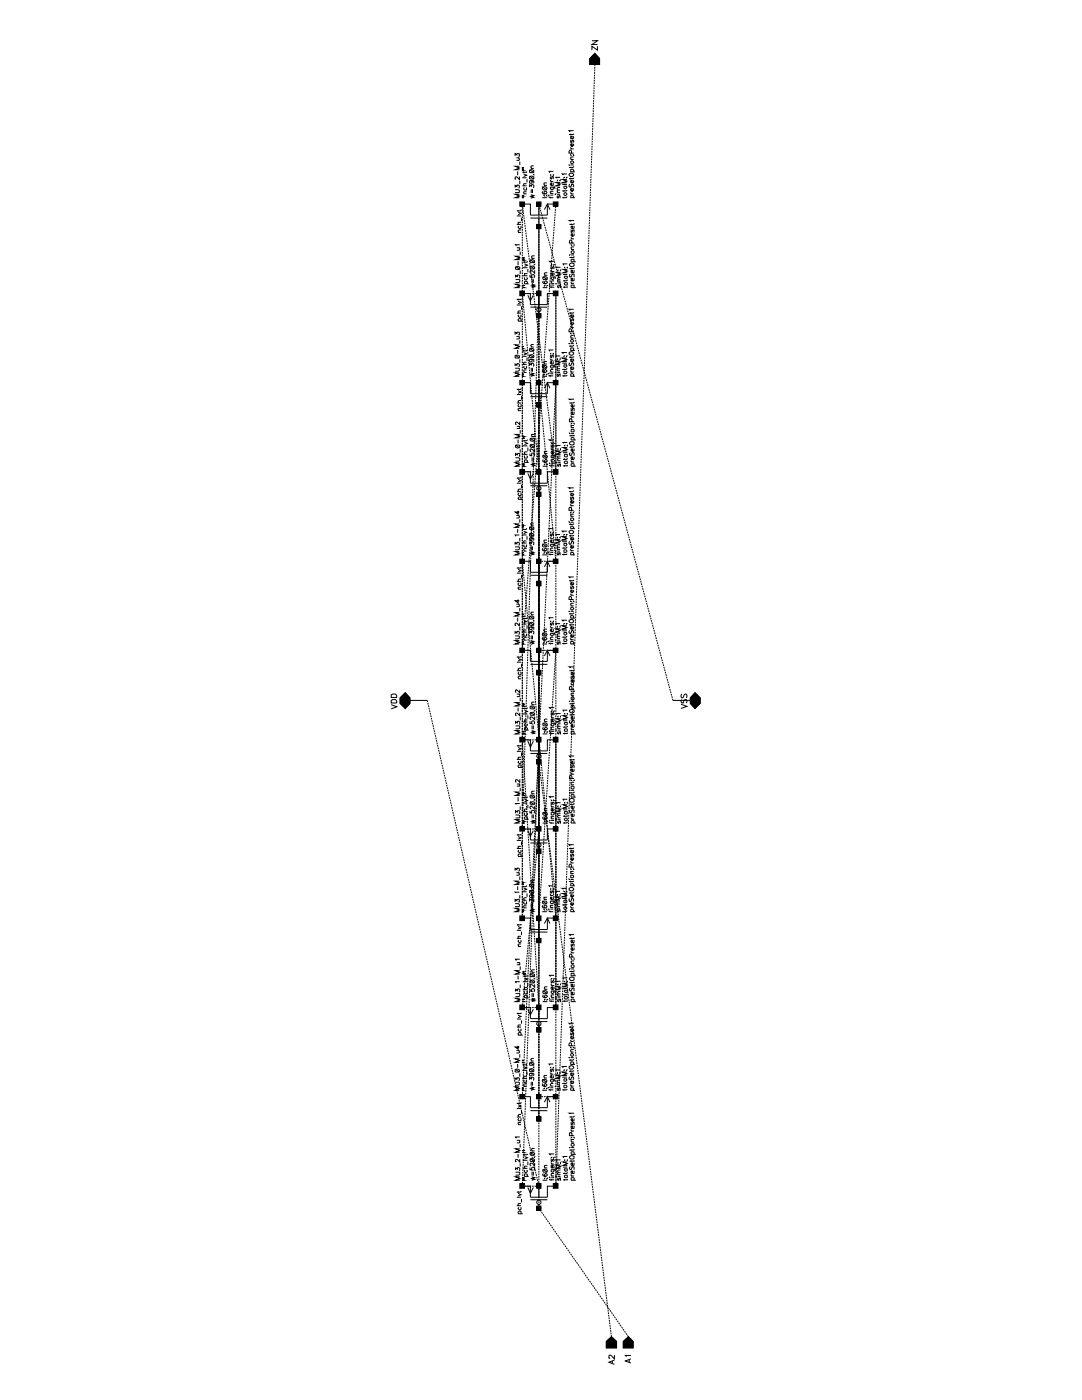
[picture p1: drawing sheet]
<svg xmlns="http://www.w3.org/2000/svg" width="216mm" height="279mm" viewBox="0 0 216 279" stroke-linecap="round" stroke-linejoin="round" font-family="sans-serif">
<g fill="none" stroke="#000" stroke-width=".2">
<path d="M118.1 8.1h1.1l-1.1 .8h1.1M118.7 10.7l.9 1v1.2h-1.9v-1.2zM119.2 9.2v.8l-1.1-.8v.8M102.8 37.8h.6l.2 .2-.1 .4h-.7M102.8 37.4v-.4l.3 .3v-.3l.3-.1 .2 .2v.3l-.1 .1M102.8 31.2v-.6l.3 .3 .1-.3h.3l.1 .6h-.1M103 31.5h.6M103.3 34.2v.8M103.5 31.5l.1 .4-.6 .1M103.6 38.8h-.8l.8 .3-.8 .4h.8M103.6 35.2v.6l-.5-.5h-.2l-.1 .4 .2 .1M103.6 33.2h-.8l.8 .3-.8 .4h.8"/>
<path d="M103.7 32.3v.6M103.7 36.1v.6M104.2 39.5h.3M104.2 39l.3 .1M104.2 33.9l.3 .1M104.2 33.5h.3M104.2 37.1h.9M104.2 35.5h.9M104.5 34.7l.6 .3-.6 .2M104.5 38.7h.6M104.5 34.2v.3M104.6 37.4l-.1 .2 .1 .3 .5-.1-.1-.4"/>
<path d="M105.1 38.3h-.5l-.1 .2 .1 .2M105.1 36.7h-.6l.1 .4M105.1 34.2v.2h-.9M105.2 35.7v.7M105.7 37.3v-.4l.3 .3v-.3l.3-.1 .2 .2v.3l-.2 .1M105.7 35.3l.5-.2 .3 .2v.3l-.7 .1-.1-.1zM105.7 34l.5-.1 .3 .1v.4l-.7 .1-.1-.1zM105.7 35.1l.8 .6M105.7 33.9l.8 .6M105.9 38.9l.6 .1-.6 .2 .6 .2-.6 .1M105.9 36.1l.3 .1v.3h-.5v-.4h.6l.2 .1-.1 .4M105.9 33.6h.6"/>
<path d="M106 37.8v.7M106.3 37.8v.7M106.4 34.8l.1 .1zM106.5 33.1h-.4l-.2 .2 .2 .3M108.2 39.5h.9M108.2 37.3l.9 .6M108.4 38.2l-.2 .2 .2 .3h.6l.1-.3v-.1h-.5l-.1 .1 .3 .3M108.5 39l.1 .1zM108.5 37h.6M109.1 39v.1zM109.1 36.5l-.6 .1 .2 .4M109.5 38.9l.1 .1z"/>
<path d="M109.6 39.2l.1 .3h.7M109.8 37.3h.9v.4M109.8 35.9l.3 .3M109.8 34.9l.1 .1zM109.8 39.3v.2M109.8 38.9h.6M109.8 38.6h.6M109.8 36.2h.6M110 37.3l-.2 .2 .2 .3h.3v-.5M110 35.2l-.2 .4 .2 .1 .3-.5v.5M110.3 36.5v.5h-.3l-.2-.3 .3-.2v.5M110.3 34.9l.1 .1z"/>
<path d="M110.4 38.2l-.6 .1 .2 .3M110.4 34.2h-.8l.1 .3M110.9 38.7l-.1 .1zM111.2 36.1l.1-.1zM111.2 38.8h.6M111.2 38.4h.6M111.3 39l-.1 .4 .1 .1 .4-.5v.5M111.7 36.1l.1-.1zM111.8 37.9h-.5l-.1 .2 .1 .3M111.8 37.4h-.5l-.1 .2 .1 .3M111.8 36.4h-.9l.9 .3-.9 .4h.9M111.8 35.4h-.9l.2 .2"/>
<path d="M112.2 36.8h.9M112.5 35.4h.1M112.5 37.9v.4M112.5 39.3v.2M112.5 37.2h.6M112.6 37.2l-.1 .3 .3 .2 .3-.3-.2-.2M113 35.4h.1M113.1 39.2l-.2 .3h-.7M113.1 37.9l-.1 .2h-.8M113.1 35.8h-.9l.9 .4-.9 .3h.9M113.1 34.7h-.9l.2 .3M113.5 34.8a.44 .44 0 0 1 .6-.3 .44 .44 0 0 1 .3 .6l-.2 .1h-.4z"/>
<path d="M113.5 33h.1M113.7 36.7l-.2 .5 .4 .1 .1-.5 .3-.1 .2 .3-.2 .3M113.9 38.4v.1l.2 .2M113.9 30.9l.1 .1zM113.9 29.4v.1l.2 .2M113.9 39.5h.8M113.9 38.7h.6M113.9 26.7v.3M113.9 33.3v.2M113.9 35.5v.3M113.9 34.3h.8M113.9 32.9h.6"/>
<path d="M113.9 31.8h.6M113.9 29.7h.6M114 39.5l-.1-.4 .2-.2 .4 .3-.2 .3M114 34.3v-.5h.3l.2 .2-.2 .3M114 27.9v.5l.3-.5 .2 .2-.2 .3M114 30.6v-.5l-.3-.1-.2 .6h1M114.3 37.6a.31 .31 0 0 1 0 .5 .31 .31 0 0 1-.4-.1v-.3l.2-.1v.6M114.3 36l.2 .2-.2 .3-.4-.1v-.3l.2-.1v.5M114.3 28.7l.2 .3-.3 .2-.3-.2v-.2l.2-.1v.5M114.3 27.2l.2 .1-.2 .4-.4-.1v-.3l.2-.1v.5M114.4 30.9l.1 .1zM114.5 35.5l-.1 .1h-.9"/>
<path d="M114.5 33.2l-.2 .2h-.8M114.5 31.3l-.6 .1 .1 .4M114.5 26.7l-.1 .1h-.9M114.5 26.1h-1l.2 .2M102.9 55.8l.8 .1-.1 .4-.7 .1M102.9 55.4v-.5l.3 .3v-.3h.3l.2 .1v.4l-.2 .1M102.9 53.3l.5-.1 .3 .1v.4l-.7 .1-.1-.1zM102.9 53.2l.8 .6M103.1 44.8h.9M103.1 43.1h.9M103.1 49.4h.6M103.4 42.3l.6 .3-.6 .2"/>
<path d="M103.4 41.9v.3M103.4 52.2v.7M103.4 59.6v.3M103.4 46.4h.6M103.5 45.1l-.1 .3 .2 .2 .4-.1-.1-.4M103.5 49.4l.2 .5-.6 .1M103.7 58.1h.9v.9h-.9zM103.7 40.3h.9v.8h-.9zM103.7 56.7h-.8l.8 .4-.8 .3h.8M103.7 51.1h-.8l.8 .4-.8 .3h.8M103.7 48.9h-.8l.1 .1M103.8 50.2v.7"/>
<path d="M103.8 54v.7M104 59.6v.2h-.9M104 45.9h-.5l-.1 .2 .1 .3M104 44.4h-.6l.1 .4M104 41.8l-.2 .3h-.7M104.1 43.4v.7M104.2 58.6h1.6v2.2h3.4v-2.2h1.7M104.2 40.7h1.6v2.2h3.4v-2.2h1.7M104.3 55h.9M104.3 53.4h.9M104.4 57.3l.2 .1M104.4 57h.2"/>
<path d="M104.4 51.8l.2 .1M104.4 51.5h.2M104.6 52.7l.6 .2-.6 .3M104.6 56.6h.9M104.6 52.2v.3M104.7 56.6v-.5h.4l.1 .2-.1 .3M104.7 55.4l-.1 .3 .3 .2 .3-.3-.1-.2M105.2 54.6h-.6v.3l.2 .1M105.2 52.2v.1h-.9M105.3 58.9l.5 1.1 .6-1.1M105.3 53.7v.7M105.7 54.9v.4l.5 .1-.1-.5a.31 .31 0 0 1 .5 0 .31 .31 0 0 1-.1 .5"/>
<path d="M105.7 53.3a.51 .51 0 0 1 .5-.2 .51 .51 0 0 1 .5 .3l-.2 .3h-.6zM105.7 52.1a.51 .51 0 0 1 .5-.3 .51 .51 0 0 1 .5 .4l-.2 .2h-.6zM105.7 53.1l1 .6M105.7 51.8l1 .6M105.8 43.5h3.4M106.1 56.7l.6 .2-.6 .2 .6 .1-.6 .2M106.1 51.6h.6M106.2 55.7v.8M106.4 55.7v.8M106.6 52.7h.1M106.7 53.9v.6l-.4-.4-.5-.1-.1 .4 .3 .1M106.7 51.1h-.6l.2 .5"/>
<path d="M107.1 58.1h.9v.9h-.9zM107.1 44.8h.9v.8h-.9zM107.1 40.3h.9v.8h-.9zM107.5 40.7v2.2M107.5 43.5v1.7M107.5 58.6v2.2M108.3 55.5a.51 .51 0 0 1 .5-.3 .51 .51 0 0 1 .4 .3l-.1 .3h-.6zM108.3 57.4h.9M108.3 55.2l.9 .6M108.5 56.1l-.2 .2a.49 .49 0 0 0 .5 .3 .49 .49 0 0 0 .4-.3 .28 .28 0 0 0-.5-.1 .28 .28 0 0 0 .2 .4M108.6 41.8l.6-1.1 .5 1.1M108.6 57h.1"/>
<path d="M108.6 54.9h.6M109.1 57h.1M109.2 54.4l-.6 .1 .2 .4M109.6 57.1l.1 .2h.9M109.6 56.8l.1 .1zM110 55.3h.7l.1 .3M110 53.8v.2l.2 .2M110 52.8h.1M110 56.6h.6M110 57.1v.4M110 56.9h.6M110 54.2h.6"/>
<path d="M110.1 55.3l-.1 .3 .2 .2 .4-.3-.2-.2M110.1 53.2v.5l.3-.5 .2 .1-.2 .4M110.4 58.1h.9v.9h-.9zM110.4 40.3h.9v.8h-.9zM110.4 54.4l.2 .2-.2 .3h-.3l-.1-.4 .2-.1v.5M110.5 52.8h.1M110.6 56l-.6 .1 .2 .5M110.6 52.2h-1l.2 .2M110.9 56.6l.1 .1zM111.3 56.6h.5M111.3 56.3h.5M111.3 53.9v.1z"/>
<path d="M111.4 57l-.1 .1v.3h.2l.1-.4h.2v.4M111.8 55.9l-.5 .1 .1 .3M111.8 55.4h-.4l-.1 .1 .1 .4M111.8 54.4h-.8l.8 .3-.8 .3h.8M111.8 53.9v.1zM111.8 53.3h-.8l.2 .2M112.4 54.8h.8M112.6 53.3l.1 .1zM112.6 55.9v.2M112.6 57.1v.4M112.6 55.1h.6M112.7 56.5l.4-.1 .1 .4-.4 .1-.2-.2z"/>
<path d="M112.8 55.1l-.2 .3 .3 .2 .3-.1-.1-.4M113.1 53.3l.1 .1zM113.2 57.1v.2h-.8M113.2 55.8l-.2 .2h-.6M113.2 53.8h-.8l.8 .3-.8 .3h.8M113.2 52.7h-.8l.1 .2M113.6 51h.1M113.7 52.7l.3-.2 .5 .1 .1 .4-.2 .2h-.5l-.3-.3zM113.8 54.7l-.2 .2 .2 .4h.2l.1-.5 .2-.1 .3 .1-.1 .5M114 56.2v.3l.2 .1M114 48.9h.1M114 47.3v.2l.2 .2"/>
<path d="M114 57.4h.9M114 56.6h.6M114 44.6v.3M114 51.2v.3M114 53.4v.4M114 52.2h.9M114 50.9h.6M114 49.8h.6M114 47.7h.6M114 57.4v-.5l.6 .1-.1 .4M114 52.2v-.5l.6 .1-.1 .4M114 50.1h.5l.1 .4-.3 .1-.3-.1z"/>
<path d="M114 45.9v.5l.3-.5h.3l-.1 .5M114.1 48.5l-.1-.5-.2-.1-.2 .6h1M114.5 55.5v.5h-.5v-.4l.2-.1v.5M114.5 53.9v.5h-.5v-.4l.2-.1v.5M114.5 46.7l.1 .3-.3 .2-.3-.2v-.3h.2v.5M114.5 45.1l.1 .4-.3 .1-.3-.1v-.3l.2-.1v.5M114.6 53.4v.2h-1M114.6 51.1l-.2 .3h-.8M114.6 49.3l-.6 .1 .1 .4M114.6 48.9h-.1zM114.6 44.5l-.2 .3h-.8M114.6 44h-1l.2 .2"/>
<path d="M102.8 73.5l.8 .1-.1 .4-.7 .1M102.8 73.1v-.5l.3 .3v-.3h.3l.2 .1v.4l-.1 .1M102.8 71l.5-.1 .3 .1v.4l-.6 .1-.2-.1zM102.8 66.8v-.5l.3 .2 .1-.2h.3l.1 .5-.1 .1M102.8 70.9l.8 .6M103 67.1h.6M103.1 62.5h.9M103.1 60.9h.9M103.1 78.7h.9M103.3 69.8v.8M103.4 60.1l.6 .3-.6 .2M103.4 78l.6 .2-.6 .3"/>
<path d="M103.4 64.1h.9M103.4 77.6v.2M103.5 67.1l.1 .5h-.6M103.5 64.1l-.1-.2 .1-.3 .5 .1-.1 .4M103.5 62.8l-.1 .3 .2 .2 .4-.1-.1-.4M103.6 74.4h-.8l.8 .4-.8 .3h.8M103.6 68.8h-.8l.8 .4-.8 .3h.8M103.7 75.9h.9v.9h-.9zM103.7 67.9v.7M103.7 71.7v.7M104 62.1h-.6l.1 .4M104 79.9h-.5l-.1 .2 .1 .3"/>
<path d="M104 77.5l-.2 .2h-.7M104.1 61.1v.7M104.1 79.1v.7M104.2 76.4h1.6v2.2h3.4v-2.2h1.7M104.2 75l.3 .1M104.2 74.7h.3M104.2 69.5l.3 .1M104.2 69.2h.3M104.2 72.7h.9M104.2 71.1h.9M104.5 70.4l.6 .2-.6 .3M104.5 69.8v.4"/>
<path d="M104.5 74.3h.6M104.6 73.1l-.1 .2 .2 .3 .4-.2-.1-.3M105.1 73.8h-.5l-.1 .2 .1 .3M105.1 72.3l-.6 .1 .1 .3M105.1 69.8v.2h-.9M105.2 71.4v.7M105.7 73v-.4l.3 .2v-.2l.3-.1 .2 .1v.4l-.2 .1M105.7 71l.5-.2 .3 .2v.3l-.7 .1-.1-.1zM105.7 69.7l.5-.2 .3 .2v.3l-.7 .1-.1-.1zM105.7 70.8l.8 .6M105.7 69.5l.8 .6M105.8 61.3h3.4"/>
<path d="M105.8 79.2h3.4M105.9 74.4l.6 .2-.6 .2 .6 .1-.6 .2M105.9 71.7l.3 .1v.3l-.5 .1v-.5l.8 .1-.1 .4M105.9 69.3h.6M106 73.4v.8M106.3 73.4v.8M106.4 70.4l.1 .1zM106.5 68.7h-.4l-.2 .2 .2 .4M107.1 62.6h.9v.8h-.9zM107.1 75.9h.9v.9h-.9zM107.5 62.2v.8M107.5 76.4v2.2"/>
<path d="M107.5 79.2v1.7M108.2 75.1h.9M108.2 72.9l.9 .6M108.4 73.8l-.2 .2a.49 .49 0 0 0 .5 .3 .49 .49 0 0 0 .4-.3 .28 .28 0 0 0-.4-.1 .28 .28 0 0 0 .1 .4M108.4 73h.6l.1 .2-.1 .3h-.6l-.2-.3zM108.5 74.7h.1M108.5 72.6h.6M108.6 77.5l.6-1.1 .5 1.1M109.1 74.7h.1M109.1 72.1l-.6 .1 .2 .4M109.5 74.6l.1-.1zM109.6 74.8v.2h.8"/>
<path d="M109.8 73h.9v.3M109.8 71.5l.3 .4M109.8 70.5l.1 .1zM109.8 74.8v.4M109.8 74.3h.6M109.8 74.6h.6M109.8 71.9h.6M110 73l-.2 .2 .3 .3 .3-.2-.1-.3M110 70.9l-.2 .3 .2 .2 .3-.5v.5M110.3 72.1v.5h-.3l-.2-.3 .3-.2v.5M110.3 70.5l.1 .1zM110.4 75.9h.9v.9h-.9z"/>
<path d="M110.4 73.7h-.4l-.2 .2 .2 .4M110.4 69.8h-.8l.1 .3M110.8 74.3l.1 .1zM111.2 71.7l.1-.1zM111.2 74.3h.6M111.2 74h.6M111.3 74.7l-.1 .1 .1 .3h.1l.1-.4h.3l-.1 .4M111.8 73.6l-.6 .1 .1 .3M111.8 73.1h-.5l-.1 .1 .1 .4M111.8 72.1h-.9l.9 .3-.9 .3h.9M111.8 71.6l-.1 .1zM111.8 71h-.9l.2 .2"/>
<path d="M112.2 72.5h.9M112.5 74.2l.4-.1 .2 .3-.2 .2h-.3zM112.5 71h.1M112.5 73.6v.2M112.5 74.8v.4M112.5 72.8h.6M112.6 72.8l-.1 .4 .3 .1 .3-.2-.2-.3M113 71h.1M113.1 74.8l-.1 .2h-.8M113.1 73.5l-.2 .2h-.7M113.1 71.5h-.9l.9 .3-.9 .3h.9M113.1 70.4h-.9l.2 .2"/>
<path d="M113.5 70.4a.44 .44 0 0 1 .6-.2 .44 .44 0 0 1 .3 .5l-.2 .2h-.4zM113.5 68.7h.1M113.7 72.4l-.2 .4 .4 .2 .1-.5 .3-.1 .2 .2-.2 .4M113.9 73.9v.3l.2 .1M113.9 66.5l.1 .1zM113.9 65v.2l.2 .2M113.9 62.3v.4M113.9 68.9v.3M113.9 71.1v.4M113.9 75.1h.8M113.9 74.3h.6M113.9 69.9h.8"/>
<path d="M113.9 68.6h.6M113.9 67.5h.6M113.9 65.4h.6M114 75.1v-.5h.3l.2 .2-.2 .3M114 69.9v-.5h.3l.2 .2-.2 .3M114 63.6v.5l.3-.5 .2 .2-.2 .3M114 66.2v-.5l-.3-.1-.2 .6h1M114.3 73.2l.2 .2-.2 .3h-.3l-.1-.4 .2-.1v.5M114.3 71.6l.2 .2-.2 .3h-.3l-.1-.4 .2-.1v.5M114.3 64.3l.2 .3-.3 .3-.3-.2v-.3l.2-.1v.6M114.3 62.8l.2 .2-.2 .3h-.3l-.1-.4 .2-.1v.5M114.4 66.5l.1 .1z"/>
<path d="M114.5 71.1l-.1 .2h-.9M114.5 68.8l-.2 .3h-.8M114.5 67l-.6 .1 .1 .4M114.5 62.3l-.1 .2h-.9M114.5 61.7h-1l.2 .3M114.6 79.7h-1l.2 .1M102.9 91.4h.6l.2 .1-.1 .4-.7 .1M102.9 91v-.5l.3 .3 .1-.3h.3l.1 .5-.2 .1M102.9 88.9l.6-.1 .2 .1v.3l-.5 .2-.3-.2zM102.9 88.8l.8 .6M103.1 96.4h.9M103.1 98.1h.9"/>
<path d="M103.1 80.4h.9M103.1 85.1h.6M103.4 95.7l.6 .2-.6 .3M103.4 87.7v.8M103.4 95.2v.3M103.4 99.7h.9M103.4 82h.6M103.5 99.7l-.1-.3 .2-.3 .4 .2-.1 .4M103.5 98.4l-.1 .2 .1 .3 .5-.1-.1-.4M103.5 80.7l-.1 .2 .1 .3 .5-.1-.1-.4M103.5 85.1l.2 .1v.3h-.6M103.7 93.7h.9v1h-.9z"/>
<path d="M103.7 92.4h-.8l.8 .3-.8 .3h.8M103.7 86.7h-.8l.8 .3-.8 .4h.8M103.7 84.2v.6l-.5-.6h-.2l-.1 .5 .1 .1M103.8 85.9v.6M103.8 89.7v.6M104 97.6h-.5l-.1 .2 .1 .3M104 95.2l-.2 .2h-.7M104 81.5l-.6 .1 .1 .4M104.1 96.8v.7M104.2 94.1h1.6v2.3h3.4v-2.3h1.7M104.3 90.7h.9M104.3 89h.9"/>
<path d="M104.4 93h.2M104.4 92.6h.2M104.4 87.5h.2M104.4 87l.2 .1M104.6 88.2l.6 .3-.6 .2M104.6 87.8v.3M104.6 92.3h.9M104.7 92.3v-.5h.4l.1 .1-.1 .4M104.7 90.9v.5h.4l.1-.1-.1-.4M105.2 90.2l-.6 .1 .2 .4M105.2 87.7l-.1 .3h-.8M105.3 94.5l.5 1.1 .6-1.1"/>
<path d="M105.3 89.3v.7M105.7 90.5v.4h.5l-.1-.4 .4-.1 .2 .3-.2 .3M105.7 88.7l1 .6M105.7 87.5l1 .6M105.8 88.8l.7-.1 .2 .3a.49 .49 0 0 1-.5 .3 .49 .49 0 0 1-.5-.3zM105.8 87.5h.7l.2 .2a.49 .49 0 0 1-.5 .4 .49 .49 0 0 1-.5-.4zM105.8 96.9h3.4M106.1 92.4l.6 .1-.6 .2 .6 .2-.6 .1M106.1 87.1h.6M106.2 91.3v.8M106.4 91.3v.8M106.6 88.3l.1 .1z"/>
<path d="M106.7 89.6v.6l-.8-.6-.2 .3 .3 .2M106.7 86.7h-.6v.3l.2 .1M107.1 98.2h.9v.9h-.9zM107.1 93.7h.9v1h-.9zM107.1 80.3h.9v1h-.9zM107.5 94.1v2.3M107.5 97.9v.7M108.3 93h.9M108.3 90.8l.9 .6M108.4 90.9l.7-.1 .1 .3a.49 .49 0 0 1-.4 .3 .49 .49 0 0 1-.5-.3zM108.5 91.8l-.2 .1a.49 .49 0 0 0 .5 .4 .49 .49 0 0 0 .4-.4 .28 .28 0 0 0-.5-.1 .28 .28 0 0 0 .2 .5M108.6 92.6h.1"/>
<path d="M108.6 90.5h.6M109.1 92.6h.1M109.2 90.1h-.6v.3l.2 .1M109.6 92.8l.1 .2h.9M109.6 92.5h.1zM110 90.8l.8 .1v.4M110 89.4v.3h.2M110 88.4l.1 .1zM110 92.8v.3M110 92.2h.6M110 92.5h.6M110 89.7h.6"/>
<path d="M110.1 90.8v.6h.3l.2-.2-.2-.4M110.1 88.8l-.1 .4h.2l.1-.4h.2l.1 .3-.2 .1M110.4 93.7h.9v1h-.9zM110.4 90.1l.2 .2-.3 .3-.3-.2v-.2l.2-.1v.5M110.5 88.4l.1 .1zM110.6 91.7l-.6 .1 .2 .4M110.6 87.8h-1l.2 .2M110.9 92.3l.1 .1zM111.3 89.6v.1zM111.3 92.3h.5M111.3 91.9h.5M111.4 92.6l-.1 .2v.2h.2l.1-.4h.2v.4"/>
<path d="M111.8 89.6v.1zM111.8 91.4h-.4l-.1 .2 .1 .3M111.8 91l-.5 .1 .1 .3M111.8 90h-.8l.8 .3-.8 .4h.8M111.8 88.9h-.8l.2 .3M112.4 90.3h.8M112.6 91.4v.4M112.6 92.8v.3M112.6 90.7h.6M112.7 88.9l-.1 .1zM112.8 92l.4 .1-.1 .4h-.3l-.2-.1zM112.8 90.7l-.2 .1 .2 .4 .4-.1-.1-.4"/>
<path d="M113.1 89l.1-.1zM113.2 92.8v.2h-.8M113.2 91.4l-.2 .3h-.6M113.2 89.3h-.8l.8 .4-.8 .3h.8M113.2 88.3h-.8l.1 .2M113.6 86.4l.1 .1zM113.8 90.3l-.2 .2 .2 .4 .2-.1 .2-.5h.3v.6M113.8 88.2l.6-.1 .2 .2v.3a.52 .52 0 0 1-.6 .2 .52 .52 0 0 1-.4-.4zM113.9 98v.2M114 91.9v.2l.2 .1M114 84.5h.1M114 82.9v.2l.2 .1"/>
<path d="M114 99.2l-.1 .5h.1l.1-.4 .3-.1 .1 .3-.2 .2M114 80.3v.2M114 86.8v.3M114 89.1v.2M114 93h.9M114 92.2h.6M114 87.8h.9M114 86.5h.6M114 85.3h.6M114 83.2h.6M114 93v-.5l.6 .1-.1 .4M114 87.8v-.3l.2-.2 .4 .2-.1 .3"/>
<path d="M114 85.7l.6 .1-.1 .4-.5-.1zM114 81.5v.5l.2-.1 .1-.4h.3l-.1 .5M114.1 84.2l-.1-.6h-.3l-.1 .6h1M114.3 99.9l.2 .2-.2 .3-.4-.1v-.3l.2-.1v.5M114.3 98.5l.2 .2-.3 .3-.3-.2v-.2l.2-.1v.5M114.5 91.2v.5h-.5v-.4l.2-.1v.5M114.5 89.6l.1 .3-.3 .2-.3-.2v-.2l.2-.1v.5M114.5 84.5l.1 .1zM114.5 82.2v.5h-.5v-.4l.2-.1v.5M114.5 80.8l.1 .3-.3 .2-.3-.2v-.2l.2-.1v.5M114.5 97.9l-.2 .2h-.8M114.5 97.4h-1l.2 .1"/>
<path d="M114.6 89l-.2 .2h-.8M114.6 86.8v.2h-1M114.6 84.9h-.6v.4h.1M114.6 80.2l-.2 .2h-.8M102.8 109.1l.8 .1-.1 .4-.7 .1M102.8 108.7v-.4l.3 .2v-.2l.3-.1 .2 .2v.3l-.1 .1M103 102.9h.6M103.1 116.1h.9M103.1 114.4h.9M103.3 105.6v.7M103.4 113.6l.6 .3-.6 .2M103.4 101.9v.7l-.6-.4h.8"/>
<path d="M103.4 119.6v.7l-.6-.4h.8M103.4 113.2v.3M103.4 117.6h.6M103.5 102.9l.1 .4-.6 .1M103.5 116.3l-.1 .2 .1 .3h.5l-.1-.5M103.6 110.1h-.8l.8 .3-.8 .3h.8M103.6 106.8h-.8l.2 .2M103.6 104.6h-.8l.8 .3-.8 .3h.8M103.7 111.6h.9v.8h-.9zM103.7 103.6v.7M103.7 107.4v.6M104 117.2l-.6 .1 .1 .3"/>
<path d="M104 115.6h-.5l-.1 .1 .1 .4M104 113.1l-.2 .3h-.7M104.1 114.7v.7M104.2 112h1.6v2.2h3.4v-2.2h1.7M104.2 110.7h.3M104.2 110.3h.3M104.2 105.2h.3M104.2 104.7l.3 .1M104.2 108.4h.9M104.2 106.8h.9M104.5 106l.6 .3-.6 .2M104.5 105.5v.2"/>
<path d="M104.5 110h.6M104.6 108.7l-.1 .3 .2 .2 .4-.1-.1-.4M105.1 109.5h-.5l-.1 .1 .1 .4M105.1 107.9h-.5l-.1 .3 .1 .2M105.1 105.4l-.2 .3h-.7M105.2 107v.7M105.7 108.6v-.4l.3 .3v-.3l.3-.1 .2 .2v.3l-.2 .1M105.7 106.6l.5-.2 .3 .2v.3l-.7 .1-.1-.1zM105.7 105.2h.6h.2v.4l-.5 .1-.3-.1zM105.7 106.4l.8 .6M105.7 105.2l.8 .5M105.8 114.8h3.4"/>
<path d="M105.9 110.1l.6 .1-.6 .2 .6 .2-.6 .1M105.9 107.4h.3v.4h-.5v-.4h.6h.2l-.1 .5M105.9 104.8h.6M106 109.1v.7M106.3 109.1v.7M106.4 106.1l.1 .1zM106.5 104.4l-.6 .1 .2 .3M107.1 116h.9v.9h-.9zM107.1 111.6h.9v.8h-.9zM107.5 112v2.2M107.5 114.8v1.6M108.2 108.8a.51 .51 0 0 1 .5-.3 .51 .51 0 0 1 .4 .4l-.1 .2h-.6z"/>
<path d="M108.2 110.7h.9M108.2 108.5l.9 .6M108.4 109.5l-.2 .1a.49 .49 0 0 0 .5 .4 .49 .49 0 0 0 .4-.4 .28 .28 0 0 0-.4-.1 .28 .28 0 0 0 .1 .5M108.5 110.3h.1M108.5 108.3h.6M108.6 113.1l.6-1.1 .5 1.1M109.1 110.3h.1M109.1 107.8l-.6 .1 .2 .4M109.5 110.2h.1zM109.6 110.5v.2h.8M109.8 108.6h.9v.4M109.8 107.2l.3 .3"/>
<path d="M109.8 106.2l.1 .1zM109.8 110.5v.3M109.8 109.9h.6M109.8 110.2h.6M109.8 107.5h.6M110 108.6l-.2 .3 .3 .2 .3-.1-.1-.4M110 106.5l-.2 .3 .2 .2 .3-.5v.5M110.3 107.8v.5h-.3l-.2-.4 .3-.1v.5M110.3 106.2l.1 .1zM110.4 111.6h.9v.8h-.9zM110.4 109.4h-.4l-.2 .2 .2 .3M110.4 105.5h-.8l.1 .2"/>
<path d="M110.8 110l.1 .1zM111.2 110h.6M111.2 109.6h.6M111.3 107.3l-.1 .1zM111.3 110.3l-.1 .2 .1 .2h.1l.1-.4h.3l-.1 .4M111.8 109.2l-.6 .1 .1 .3M111.8 108.7h-.5l-.1 .2 .1 .3M111.8 107.7h-.9l.9 .3-.9 .4h.9M111.8 107.3l-.1 .1zM111.8 106.7h-.9l.2 .1M112.2 108.1h.9M112.5 109.8l.4-.1 .2 .4-.2 .1h-.3z"/>
<path d="M112.5 106.7h.1M112.5 109.2v.3M112.5 110.5v.3M112.5 108.5h.6M112.6 108.5l-.1 .3 .3 .2 .3-.3-.2-.2M113 106.7h.1M113.1 110.5l-.1 .2h-.8M113.1 109.1l-.2 .3h-.7M113.1 107.1h-.9l.9 .3-.9 .4h.9M113.1 106h-.9l.2 .3M113.5 104.1l.1 .1zM113.6 106a.47 .47 0 0 1 .5-.2 .47 .47 0 0 1 .4 .5l-.3 .2h-.4l-.3-.2z"/>
<path d="M113.7 108l-.2 .3 .2 .3h.2l.1-.5h.4l.1 .4-.2 .1M113.9 109.6v.2l.2 .1M113.9 103.5l.4-.1 .2 .3-.2 .2h-.3zM113.9 102.2h.1M113.9 100.6v.2l.2 .1M113.9 120l.1 .1zM113.9 118.4v.2l.2 .2M113.9 104.5v.3M113.9 106.8v.3M113.9 115.7v.4M113.9 110.7h.8M113.9 109.9h.6"/>
<path d="M113.9 105.5h.8M113.9 104.2h.6M113.9 103h.6M113.9 100.9h.6M113.9 118.8h.6M114 110.7v-.5h.3l.2 .2-.2 .3M114 105.5l-.1-.3 .2-.2 .4 .2-.2 .3M114 117v.5l.3-.5 .2 .2-.2 .3M114 101.9v-.6h-.4l-.1 .6h1M114 119.6v-.5l-.3-.1-.2 .6h1M114.3 108.9l.2 .2-.2 .3h-.3l-.1-.4 .2-.1v.5M114.3 107.3l.2 .1-.2 .4h-.3l-.1-.4 .2-.1v.5"/>
<path d="M114.3 117.8l.2 .2-.3 .3-.3-.2v-.2l.2-.1v.5M114.3 116.2l.2 .2-.2 .4-.4-.1v-.4l.2-.1v.6M114.4 102.2h.1M114.4 120l.1 .1zM114.5 106.8l-.1 .1h-.9M114.5 104.5l-.1 .1h-.9M114.5 102.6h-.6v.4h.1M114.5 115.7l-.1 .2h-.9M114.5 115.1h-1l.2 .3M78.1 139.8l.2-.2h.6l.3 .4v.3h-1.1zM78.1 138.7l.2-.2h.6l.3 .4v.3h-1.1zM79.8 139.3l1.1-1 .9 1v1.1l-.9 1-1.1-1z"/>
<path d="M80.9 138.3l.9 1v1.1l-.9 1-1.1-1v-1.1zM80.9 139.8h4.4M102.8 126.9l.8 .1-.1 .4-.7 .1M102.8 126.5v-.4l.3 .2v-.2l.3-.1 .2 .2v.3l-.1 .1M103 120.6h.6M103.1 133.9h.9M103.1 132.2h.9M103.1 138.5h.6M103.3 123.3v.7M103.4 131.4l.6 .3-.6 .2M103.4 131v.2M103.4 135.5h.6"/>
<path d="M103.5 120.6l.1 .4-.6 .1M103.5 134.1l-.1 .4 .2 .2 .4-.2-.1-.4M103.5 138.5l.2 .4-.6 .1M103.6 127.8h-.8l.8 .4-.8 .3h.8M103.6 124.3v.6l-.5-.5h-.2l-.1 .4 .2 .1M103.6 122.3h-.8l.8 .3-.8 .3h.8M103.7 129.4h.9v.8h-.9zM103.7 137.7v.6l-.6-.6-.2 .1v.3l.1 .1M103.7 121.3v.7M103.7 125.1v.7M103.8 139.3v.7M104 135h-.5l-.1 .1 .1 .4"/>
<path d="M104 133.3h-.5l-.1 .2 .1 .4M104 130.9l-.2 .2h-.7M104.1 132.5v.7M104.2 129.8h1.6v2.2h3.4v-2.2h1.7M104.2 128.4l.3 .1M104.2 128.1h.3M104.2 122.9l.3 .1M104.2 122.6h.3M104.2 126.2h.9M104.2 124.5h.9M104.5 123.8l.6 .2-.6 .3M104.5 123.3v.3"/>
<path d="M104.5 127.8h.6M104.6 126.5l-.1 .2 .2 .3 .4-.2-.1-.3M105.1 127.3h-.5l-.1 .1 .1 .4M105.1 125.7l-.6 .1 .1 .4M105.1 123.3v.1h-.9M105.2 124.8v.7M105.7 126.4v-.4l.3 .2v-.2l.3-.1 .2 .2v.3l-.2 .1M105.7 124.4l.5-.2 .3 .2v.3l-.7 .1-.1-.1zM105.7 123.1l.5-.2 .3 .2v.3l-.7 .1-.1-.1zM105.7 124.2l.8 .6M105.7 122.9l.8 .6M105.8 132.6h3.4"/>
<path d="M105.9 127.8l.6 .2-.6 .2 .6 .2-.6 .2M105.9 125.1l.3 .1v.4h-.5v-.5h.6l.2 .1-.1 .4M105.9 122.7h.6M106 126.8v.8M106.3 126.8v.8M106.4 123.9l.1 .1zM106.5 122.2h-.4l-.2 .1 .2 .4M107.1 133.8h.9v.9h-.9zM107.1 129.4h.9v.8h-.9zM107.5 129.8v2.2M107.5 132.6v1.7M108.2 126.6a.51 .51 0 0 1 .5-.3 .51 .51 0 0 1 .4 .4l-.1 .2h-.6z"/>
<path d="M108.2 128.5h.9M108.2 126.3l.9 .6M108.4 127.3l-.2 .1a.49 .49 0 0 0 .5 .4 .49 .49 0 0 0 .4-.4 .28 .28 0 0 0-.4-.1 .28 .28 0 0 0 .1 .5M108.5 128.1h.1M108.5 126.1h.6M108.6 130.9l.6-1.1 .5 1.1M109.1 128.1h.1M109.1 125.6h-.6l.2 .5M109.5 128l.1-.1zM109.6 128.3v.1h.8M109.8 126.4h.9v.3M109.8 125l.3 .3"/>
<path d="M109.8 124h.1zM109.8 128.3v.3M109.8 127.7h.6M109.8 128h.6M109.8 125.3h.6M110 126.4l-.2 .3 .3 .2 .3-.2-.1-.3M110 124.3l-.2 .3 .2 .2 .3-.5v.5M110.3 125.6v.5h-.3l-.2-.4 .3-.1v.5M110.3 124h.1zM110.4 129.4h.9v.8h-.9zM110.4 127.2h-.4l-.2 .1 .2 .4M110.4 123.3h-.8l.1 .2"/>
<path d="M110.8 127.8h.1zM111.2 127.8h.6M111.2 127.4h.6M111.3 125.1h-.1zM111.3 128.1l-.1 .2 .1 .3 .2-.5h.3l-.1 .5M111.8 127l-.6 .1 .1 .3M111.8 126.5h-.5l-.1 .2 .1 .3M111.8 125.5h-.9l.9 .3-.9 .4h.9M111.8 125.1h-.1zM111.8 124.5h-.9l.2 .1M112.2 125.9h.9M112.5 127.6l.4-.1 .2 .3-.2 .2h-.3z"/>
<path d="M112.5 124.5h.1M112.5 127v.3M112.5 128.3v.3M112.5 126.2h.6M112.6 126.2l-.1 .4 .3 .1 .3-.2-.2-.3M113 124.5h.1M113.1 128.3l-.1 .1h-.8M113.1 126.9l-.2 .3h-.7M113.1 124.9h-.9l.9 .3-.9 .4h.9M113.1 123.8h-.9l.2 .2M113.5 122.1h.1M113.6 140h.1"/>
<path d="M113.6 123.8a.47 .47 0 0 1 .5-.2 .47 .47 0 0 1 .4 .4l-.3 .3h-.4l-.3-.3zM113.7 125.8l-.2 .3 .2 .3h.2l.1-.5h.4l.1 .3-.2 .2M113.9 127.3v.3l.2 .1M113.9 122.3v.3M113.9 124.5v.4M113.9 128.5h.8M113.9 127.7h.6M113.9 123.4h.8M113.9 122h.6M113.9 120.9h.6M114 139.3l.3-.2 .3 .2v.2l-.4 .2-.2-.2zM114 137.9v.1z"/>
<path d="M114 136.3v.3l.2 .1M114 128.5v-.5h.3l.2 .2-.2 .3M114 123.4v-.5h.3l.2 .1-.2 .4M114 133.7v.2M114 140h.6M114 138.9h.6M114 136.7h.6M114 135v.4l.2-.1 .1-.3h.3l-.1 .4M114.1 137.6l-.1-.5-.2-.1-.2 .6h1M114.3 126.7l.2 .1-.2 .4-.4-.1v-.4h.2v.5M114.3 125.1l.2 .1-.2 .4h-.3l-.1-.5h.2v.5M114.5 135.6v.5h-.5v-.4l.2-.1v.5"/>
<path d="M114.5 134.2l.1 .3-.3 .2-.3-.2v-.2l.2-.1v.5M114.5 124.5l-.1 .2h-.9M114.5 122.3l-.2 .2h-.8M114.5 120.4l-.6 .1 .1 .4M114.6 138.3l-.6 .1 .1 .5M114.6 137.9l-.1 .1zM114.6 133.6l-.2 .3h-.8M114.6 133.1h-1l.2 .2M134.3 139.8h4.4M136.1 139.6l-.2 .3 .2 .4h.2l.4-.7h.2l.2 .3-.2 .4M136.1 138.5l-.2 .3 .2 .5 .2-.1 .3-.6 .3-.1 .2 .3-.2 .5M138.7 138.3l1 1v1.1l-1 1-.9-1v-1.1z"/>
<path d="M78.1 140.6l1.1 .5-1.1 .4M102.9 144.9h.8l-.1 .5-.7 .1M102.9 144.4v-.4l.3 .3v-.3l.3-.1 .2 .2v.3l-.2 .1M103.1 151.6h.9M103.1 149.9h.9M103.1 156.5h.6M103.4 149.2l.6 .2-.6 .3M103.4 141.2v.8M103.4 148.7v.3M103.4 159.1v.8M103.4 153.2h.9M103.5 153.2l-.1-.2 .1-.3h.5l-.1 .5"/>
<path d="M103.5 151.9l-.1 .2 .2 .3 .4-.2-.1-.3M103.5 156.5h.2v.4h-.6M103.7 147.2h.9v.9h-.9zM103.7 145.8h-.8l.8 .3-.8 .4h.8M103.7 142.2v.6l-.5-.5h-.2l-.1 .4 .1 .1M103.7 140.2h-.8l.8 .3-.8 .4h.8M103.7 158.1h-.8l.8 .3-.8 .3h.8M103.7 155.5v.6l-.5-.5h-.2l-.1 .4 .1 .1M103.8 143.1v.7M103.8 157.2v.7M104 151.1l-.6 .1 .1 .4M104 148.7v.1h-.9"/>
<path d="M104.1 150.2v.7M104.2 147.7h1.6v2.2h3.4v-2.2h1.7M104.3 144.1h.9M104.3 142.5h.9M104.4 146.4l.2 .1M104.4 146h.2M104.4 140.9l.2 .1M104.4 140.5h.2M104.4 158.7h.2M104.4 158.3h.2M104.6 141.7l.6 .3-.6 .2M104.6 159.5l.6 .3-.6 .2"/>
<path d="M104.6 141.2v.4M104.6 159v.3M104.6 145.7h.9M104.7 145.7v-.5h.4l.1 .2-.1 .3M104.7 144.4l-.1 .4 .3 .1 .3-.2-.1-.3M105.2 143.7h-.6v.3l.2 .1M105.2 141.2v.2h-.9M105.2 159v.2h-.9M105.3 147.9l.5 1.2 .6-1.2M105.3 142.7v.7M105.7 143.9v.5h.5l-.1-.4a.31 .31 0 0 1 .5 0 .31 .31 0 0 1-.1 .4M105.7 142.2l1 .5"/>
<path d="M105.7 140.9l1 .6M105.7 158.7l1 .6M105.8 142.3l.5-.1 .4 .3-.2 .2h-.6l-.2-.2zM105.8 141.1l.5-.2 .4 .3-.2 .3h-.6l-.2-.3zM105.8 158.8l.5-.1 .4 .3-.2 .3h-.6l-.2-.3zM105.8 150.4h3.4M106.1 145.8l.6 .2-.6 .1 .6 .2-.6 .2M106.1 140.6h.6M106.1 158.4h.6M106.2 144.8v.7M106.4 144.8v.7M106.6 141.8h.1"/>
<path d="M106.6 159.6h.1M106.7 143v.6l-.4-.4-.5-.1-.1 .3 .3 .2M106.7 140.1l-.6 .1 .2 .4M106.7 157.9l-.6 .1 .2 .4M107.1 151.6h.9v.9h-.9zM107.1 147.2h.9v.9h-.9zM107.5 147.7v2.2M107.5 151.3v.8M108.3 146.5h.9M108.3 144.3l.9 .6M108.4 144.4l.4-.1 .4 .3-.1 .3h-.6l-.2-.3zM108.5 145.2l-.2 .2a.49 .49 0 0 0 .5 .3 .49 .49 0 0 0 .4-.3 .28 .28 0 0 0-.5-.2 .28 .28 0 0 0 .2 .5"/>
<path d="M108.6 146h.1M108.6 144h.6M109.1 146h.1M109.2 143.5l-.6 .1 .2 .4M109.6 146.2l.1 .2h.9M109.6 145.9l.1 .1zM110 144.4h.7l.1 .3M110 142.9v.2l.2 .2M110 141.9h.1M110 159.7l.1 .1zM110 146.2v.4M110 145.6h.6"/>
<path d="M110 146h.6M110 143.3h.6M110.1 144.4l-.1 .3 .2 .2 .4-.3-.2-.2M110.1 142.2v.5l.3-.5 .2 .2-.2 .3M110.4 147.2h.9v.9h-.9zM110.4 143.5l.2 .2-.2 .3-.4-.1v-.3l.2-.1v.5M110.5 141.9h.1M110.5 159.7l.1 .1zM110.6 145.1l-.6 .1 .2 .4M110.6 141.2h-1l.2 .3M110.6 159h-1l.2 .3M110.9 145.7l.1 .1z"/>
<path d="M111.3 143.1v-.1zM111.3 145.7h.5M111.3 145.4h.5M111.4 146l-.1 .2v.3h.2l.1-.5h.2v.5M111.8 144.9h-.5v.3l.1 .2M111.8 144.4h-.4l-.1 .2 .1 .3M111.8 143.4h-.8l.8 .4-.8 .3h.8M111.8 143v.1zM111.8 142.4h-.8l.2 .2M112.4 143.8h.8M112.6 142.4l.1 .1zM112.6 144.9v.3"/>
<path d="M112.6 146.2v.4M112.6 144.2h.6M112.7 145.5h.4l.1 .4-.4 .1-.2-.2zM112.8 144.2l-.2 .2 .3 .3 .3-.2-.1-.3M113.1 142.4l.1 .1zM113.2 146.2v.2h-.8M113.2 144.9l-.2 .2h-.6M113.2 142.8h-.8l.8 .4-.8 .3h.8M113.2 141.7h-.8l.1 .3M113.2 159.5h-.8l.1 .3M113.6 141.8a.59 .59 0 0 1 1-.1v.4l-.2 .1h-.5zM113.6 159.6a.59 .59 0 0 1 1-.1v.4a.52 .52 0 0 1-.6 .2 .52 .52 0 0 1-.4-.5z"/>
<path d="M113.6 157.8h.1M113.8 143.8l-.2 .2 .2 .4h.2l.1-.6h.2h.3l-.1 .6M114 145.3v.2l.2 .1M114 157.1l.3-.2 .3 .2v.2l-.4 .2-.2-.2zM114 155.7v.1zM114 154.2v.1l.2 .2M114 140.3v.2M114 142.5v.3M114 151.5v.3M114 158.1v.2M114 146.5h.9M114 145.6h.6"/>
<path d="M114 141.3h.9M114 159.1h.9M114 157.7h.6M114 156.6h.6M114 154.5h.6M114 146.5v-.5h.6l-.1 .5M114 141.3v-.5l.6 .1-.1 .4M114 159.1v-.5l.6 .1-.1 .4M114 152.7v.5l.5-.5v.5M114.1 155.4l-.1-.5-.2-.1-.2 .6h1M114.5 144.6v.5h-.5v-.4l.2-.1v.5M114.5 143v.5h-.5v-.4l.2-.1v.5"/>
<path d="M114.5 153.5l.1 .3-.3 .2-.3-.2v-.2l.2-.1v.5M114.5 152v.5h-.5v-.4l.2-.1v.5M114.6 142.5v.2h-1M114.6 140.2l-.2 .3h-.8M114.6 158l-.2 .2h-.8M114.6 156.1l-.6 .1 .1 .4M114.6 155.7l-.1 .1zM114.6 151.5v.1h-1M114.6 150.9h-1l.2 .2M135.9 140.5l1.2 .5-1.2 .4M102.8 173.7v-.4l.3 .3v-.3l.3-.1 .2 .2v.3l-.1 .2M102.9 162.6h.6l.2 .2-.1 .4h-.7"/>
<path d="M102.9 162.3v-.5l.3 .3 .1-.3h.3l.1 .5-.2 .1M103 174.2h.6M103.1 169.3h.9M103.1 167.7h.9M103.3 176.9v.7M103.4 167l.6 .2-.6 .3M103.4 166.5v.3M103.4 170.9h.9M103.5 174.2l.1 .4-.6 .1M103.5 170.9l-.1-.1 .1-.4 .5 .1-.1 .4M103.5 169.7l-.1 .2 .2 .3 .4-.2-.1-.3M103.6 178.1h-.8l.2 .1"/>
<path d="M103.6 175.9h-.8l.8 .3-.8 .3h.8M103.7 165h.9v.9h-.9zM103.7 163.6h-.8l.8 .3-.8 .4h.8M103.7 160.4h-.8l.1 .1M103.7 174.9v.7M103.7 178.6v.7M103.8 161v.6M104 168.9l-.6 .1 .1 .3M104 166.5v.1h-.9M104.1 168v.7M104.2 165.4h1.6v2.2h3.4v-2.2h1.7M104.2 176.4h.3"/>
<path d="M104.2 176l.3 .1M104.2 179.7h.9M104.2 178h.9M104.3 162h.9M104.3 160.3h.9M104.4 164.3h.2M104.4 163.8l.2 .1M104.5 177.2l.6 .3-.6 .2M104.5 176.8v.2M104.6 179.9l-.1 .2 .1 .3 .5-.1-.1-.4M104.6 163.5h.9M104.7 163.5l-.1-.3 .3-.2 .3 .2-.1 .3"/>
<path d="M104.7 162.2v.5h.4l.1-.1-.1-.4M105.1 179.2h-.5l-.1 .1 .1 .4M105.1 176.7l-.2 .3h-.7M105.2 178.3v.7M105.2 161.5h-.6l.2 .5M105.3 165.8l.5 1.1 .6-1.1M105.3 160.6v.7M105.7 179.9v-.5l.3 .3 .1-.3h.3l.1 .5-.2 .1M105.7 177.8l.6-.1 .2 .1v.3l-.5 .2-.3-.2zM105.7 176.5l.6-.1 .2 .1v.4l-.5 .1-.3-.1zM105.7 177.7l.8 .6M105.7 176.4l.8 .6"/>
<path d="M105.7 161.8v.4h.5l-.1-.4 .4-.1 .2 .3-.2 .3M105.7 160l1 .6M105.8 160.1l.7-.1 .2 .3a.49 .49 0 0 1-.5 .3 .49 .49 0 0 1-.5-.3zM105.8 168.2h3.4M105.9 178.6l.3 .1v.3l-.3 .2-.2-.2v-.4h.5l.3 .1-.1 .4M105.9 176.1h.6M106.1 163.7l.6 .1-.6 .2 .6 .2-.6 .1M106.2 162.6v.7M106.4 162.6v.7M106.5 177.3l-.1 .1zM106.5 175.7l-.6 .1 .2 .3M106.7 160.9v.6l-.8-.6-.2 .3 .3 .2"/>
<path d="M107.1 169.4h.9v.9h-.9zM107.1 165h.9v.9h-.9zM107.5 165.4v2.2M107.5 169.1v.8M108.2 179.8l.9 .6M108.3 164.3h.9M108.3 162.1l.9 .6M108.4 179.8h.6l.1 .3a.49 .49 0 0 1-.4 .3 .49 .49 0 0 1-.5-.3zM108.5 163l-.2 .2 .2 .3h.6l.1-.3-.1-.1h-.4l-.1 .1 .3 .3M108.5 162.1h.6l.1 .3a.49 .49 0 0 1-.4 .3 .49 .49 0 0 1-.5-.3zM108.5 179.5h.6M108.6 163.8l.1 .1z"/>
<path d="M108.6 161.8h.6M109.1 163.8l.1 .1zM109.1 179.1h-.6v.3l.2 .1M109.2 161.4h-.6v.3l.2 .1M109.6 164l.2 .3h.8M109.6 163.8h.1M109.8 179.8l.9 .1v.4M109.8 178.4v.2l.3 .1M109.8 178.7h.6M109.9 177.4l-.1 .1zM110 162.1l.8 .1v.4M110 160.7v.3h.2"/>
<path d="M110 179.8l-.2 .2 .2 .3h.4l-.1-.5M110 177.8l-.2 .2 .1 .2h.2l.1-.4h.2l-.1 .4M110 164.1v.2M110 163.7h.6M110 163.4h.6M110 161h.6M110.1 162.1v.5h.3l.2-.1-.2-.4M110.1 160.1l-.1 .4 .2-.1 .1-.3h.2l.1 .3-.2 .1M110.3 179.1v.4a.31 .31 0 0 1-.4 0 .31 .31 0 0 1 0-.4h.2v.5M110.3 177.5l.1-.1zM110.4 165h.9v.9h-.9zM110.4 161.4l.2 .2-.3 .3-.3-.2v-.2l.2-.1v.5"/>
<path d="M110.4 176.8h-.8l.1 .2M110.6 163h-.6v.3l.2 .1M111 163.5l-.1 .1zM111.2 178.6h.1zM111.3 160.9v.1zM111.3 163.6h.5M111.3 163.2h.5M111.4 163.8l-.1 .4 .1 .1 .4-.5v.5M111.7 178.6h.1zM111.8 160.9v.1zM111.8 179h-.9l.9 .3-.9 .4h.9M111.8 177.9h-.9l.2 .2"/>
<path d="M111.8 162.7h-.4l-.1 .2 .1 .3M111.8 162.3h-.5v.3l.1 .1M111.8 161.3h-.8l.8 .3-.8 .4h.8M111.8 160.2h-.8l.2 .2M112.2 179.3h.9M112.4 161.6h.8M112.5 177.9l.1 .1zM112.5 179.7h.6M112.6 163.5l.3-.3 .3 .2v.3l-.3 .1zM112.6 179.7v.5h.3l.2-.2-.2-.3M112.6 162.7v.4M112.6 164.1v.2"/>
<path d="M112.6 162h.6M112.7 160.2l-.1 .1zM112.8 162l-.2 .1 .2 .4 .4-.1-.1-.4M113 177.9l.1 .1zM113.1 160.3l.1-.1zM113.1 178.3h-.9l.9 .3-.9 .4h.9M113.1 177.3h-.9l.2 .2M113.2 164l-.2 .3h-.6M113.2 162.7v.2h-.8M113.2 160.6h-.8l.8 .4-.8 .3h.8M113.5 177.4l.3-.3h.4a.34 .34 0 0 1 .3 .4 .34 .34 0 0 1-.4 .3l-.4-.1zM113.5 175.4l.1 .1z"/>
<path d="M113.7 179.3l-.2 .2 .2 .4 .3-.2 .1-.4 .4 .2-.2 .4M113.8 161.6l-.2 .2 .2 .4 .2-.1 .2-.5 .4 .1-.1 .5M113.9 173.4l.1 .1zM113.9 171.9v.1l.2 .2M113.9 169.2v.3M113.9 175.8v.3M113.9 178.1v.2M113.9 176.8h.8M113.9 175.5h.6M113.9 174.3h.6M113.9 172.2h.6M114 163.2v.1l.2 .2"/>
<path d="M114 176.8l-.1-.4 .2-.1 .4 .2-.2 .3M114 174.7h.3l.2 .1-.2 .4-.4-.1zM114 170.4v.5l.3-.5 .2 .2-.2 .3M114 160.4v.2M114 164.3h.9M114 163.5h.6M114 164.3v-.4l.2-.2 .4 .2-.1 .4M114 173.1v-.5l-.3-.1-.2 .6h1M114.3 178.6l.2 .2-.3 .3-.3-.2v-.3h.2v.5M114.3 171.2l.2 .2-.3 .3-.3-.2v-.2l.2-.1v.5M114.3 169.7l.2 .1-.2 .4h-.3l-.1-.4 .2-.1v.5M114.4 173.4l.1 .1z"/>
<path d="M114.5 162.5l.1 .3-.3 .2-.3-.2v-.2l.2-.1v.5M114.5 160.9l.1 .3-.3 .2-.3-.2v-.2l.2-.1v.5M114.5 178l-.2 .2h-.8M114.5 175.8l-.1 .1h-.9M114.5 173.9h-.6v.3l.1 .1M114.5 169.2l-.1 .1h-.9M114.5 168.6h-1l.2 .2M114.6 160.3l-.2 .2h-.8M102.8 180.3h.6l.2 .2-.1 .4h-.7M102.8 180v-.5l.3 .2 .1-.2h.3l.1 .5-.1 .1M102.9 198.3l.8 .1-.1 .4-.7 .1M102.9 197.9v-.5l.3 .3v-.3h.3l.2 .1v.4l-.2 .1"/>
<path d="M103.1 187.3h.9M103.1 185.7h.9M103.1 192.1h.6M103.4 184.9l.6 .3-.6 .2M103.4 184.4v.3M103.4 194.7v.8M103.4 188.9h.6M103.5 187.6l-.1 .3 .2 .2 .4-.1-.1-.4M103.5 192.1l.2 .1v.3h-.6M103.6 181.3h-.8l.8 .3-.8 .3h.8M103.7 182.8h.9v.9h-.9zM103.7 199.2h-.8l.8 .4-.8 .3h.8"/>
<path d="M103.7 195.9h-.8l.1 .3M103.7 193.7h-.8l.8 .4-.8 .3h.8M103.7 191.4h-.8l.1 .3M103.8 192.9v.6M103.8 196.5v.7M104 188.4h-.5l-.1 .2 .1 .3M104 186.9h-.6l.1 .4M104 184.4v.2h-.9M104.1 185.9v.7M104.2 183.2h1.6v2.3h3.4v-2.3h1.7M104.2 181.9h.3M104.2 181.5l.3 .1"/>
<path d="M104.3 197.5h.9M104.3 195.9h.9M104.4 199.8l.2 .1M104.4 199.5h.2M104.4 194.3l.2 .1M104.4 194h.2M104.5 181.2h.6M104.6 195.2l.6 .2-.6 .3M104.6 194.6v.4M104.6 199.1h.9M104.7 199.1v-.5h.4l.1 .2-.1 .3M104.7 197.9l-.1 .3 .3 .2 .3-.3-.1-.2"/>
<path d="M105.1 180.8h-.6l.1 .4M105.2 197.1h-.6v.3l.2 .1M105.2 194.6v.2h-.9M105.3 196.2v.6M105.7 197.4v.4l.5 .1-.1-.5a.31 .31 0 0 1 .5 0 .31 .31 0 0 1-.1 .5M105.7 195.6l1 .6M105.7 194.3l1 .6M105.8 186h3.4M105.9 195.7h.6l.2 .2-.2 .3h-.6l-.2-.3zM105.9 194.4h.6l.2 .2-.2 .3h-.6l-.2-.3zM105.9 181.4l.6 .1-.6 .2 .6 .2-.6 .1M106 180.3v.7"/>
<path d="M106.1 199.2l.6 .2-.6 .2 .6 .1-.6 .2M106.1 194.1h.6M106.2 198.2v.8M106.3 180.3v.7M106.4 198.2v.8M106.6 195.2h.1M106.7 196.4v.6l-.4-.4-.5-.1-.1 .3 .3 .2M106.7 193.5l-.6 .1 .2 .5M107.1 187.3h.9v.8h-.9zM107.1 182.8h.9v.9h-.9zM107.5 183.2v2.3M107.5 186v1.7"/>
<path d="M108.2 181.9h.9M108.3 199.9h.9M108.3 197.7l.9 .6M108.4 180.7l-.2 .1 .2 .4h.6l.1-.3v-.1h-.5l-.1 .1 .3 .3M108.5 198.6l-.2 .2a.49 .49 0 0 0 .5 .3 .49 .49 0 0 0 .4-.3 .28 .28 0 0 0-.5-.1 .28 .28 0 0 0 .2 .4M108.5 197.8h.6l.1 .2-.1 .3h-.6l-.2-.3zM108.5 181.5l.1 .1zM108.6 184.3l.6-1.1 .5 1.1M108.6 199.5h.1M108.6 197.4h.6M109.1 181.5v.1zM109.1 199.5h.1"/>
<path d="M109.2 196.9l-.6 .1 .2 .4M109.5 181.4l.1 .1zM109.6 181.7l.1 .2h.7M109.6 199.6l.1 .2h.9M109.6 199.3l.1 .1zM109.8 181.8v.2M109.8 181.4h.6M109.8 181.1h.6M110 197.8h.7l.1 .3M110 196.3v.2l.2 .2M110 195.3h.1M110 199.6v.4"/>
<path d="M110 199.1h.6M110 199.4h.6M110 196.7h.6M110.1 197.8l-.1 .3 .2 .2 .4-.3-.2-.2M110.1 195.7v.5l.3-.5 .2 .1-.2 .4M110.4 182.8h.9v.9h-.9zM110.4 196.9l.2 .2-.2 .3h-.3l-.1-.4 .2-.1v.5M110.4 180.7l-.6 .1 .2 .3M110.5 195.3h.1M110.6 198.5l-.6 .1 .2 .5M110.6 194.6h-1l.2 .3M110.8 181.3l.1-.1z"/>
<path d="M110.9 199.1l.1 .1zM111.2 181.3h.6M111.2 180.9h.6M111.3 199.1h.5M111.3 198.8h.5M111.3 196.4v.1zM111.3 181.5l-.1 .4 .1 .1 .4-.5v.5M111.4 199.5l-.1 .1v.3h.2l.1-.4h.2v.4M111.8 180.4h-.5l-.1 .2 .1 .3M111.8 180h-.5l-.1 .3 .1 .1M111.8 198.4h-.5v.2l.1 .2M111.8 197.9h-.4l-.1 .1 .1 .4"/>
<path d="M111.8 196.8h-.8l.8 .4-.8 .3h.8M111.8 196.4v.1zM111.8 195.8h-.8l.2 .2M112.4 197.3h.8M112.5 180.4v.4M112.5 181.8v.2M112.6 199.1l.2-.2h.3l.1 .4-.4 .1zM112.6 195.8l.1 .1zM112.6 198.4v.2M112.6 199.6v.4M112.6 197.6h.6M112.8 197.6l-.2 .3 .3 .2 .3-.1-.1-.4"/>
<path d="M113.1 195.8l.1 .1zM113.1 181.7l-.2 .2h-.7M113.1 180.4l-.1 .2h-.8M113.2 199.6v.2h-.8M113.2 198.3l-.2 .2h-.6M113.2 196.3h-.8l.8 .3-.8 .3h.8M113.2 195.2h-.8l.1 .2M113.6 195.2a.59 .59 0 0 1 1 0v.3l-.2 .2h-.5zM113.6 193.5h.1M113.8 197.2l-.2 .2 .2 .4h.2l.1-.5 .2-.1 .3 .1-.1 .5M113.9 180.8v.2l.2 .2M113.9 181.9h.8"/>
<path d="M113.9 181.2h.6M114 198.7v.3l.2 .1M114 192.7l.3-.2 .3 .2v.3l-.4 .1-.2-.1zM114 191.3v.1zM114 189.8v.2l.2 .2M114 181.9l-.1-.3 .2-.2 .4 .3-.2 .2M114 187.1v.4M114 193.7v.3M114 195.9v.4M114 199.9h.9M114 199.1h.6M114 194.7h.9"/>
<path d="M114 193.4h.6M114 192.3h.6M114 190.2h.6M114 199.9v-.5l.6 .1-.1 .4M114 194.7v-.5l.6 .1-.1 .4M114 188.4v.4v.1l.5-.5v.5M114.1 191l-.1-.5-.2-.1-.2 .6h1M114.3 180.2l.2 .2-.3 .3-.3-.2v-.2l.2-.1v.5M114.5 198v.5h-.5v-.4l.2-.1v.5M114.5 196.4v.5h-.5v-.4l.2-.1v.5M114.5 189.1l.1 .4-.3 .2-.3-.2v-.3l.2-.1v.6M114.5 187.6v.5h-.5v-.4l.2-.1v.5"/>
<path d="M114.6 195.9v.2h-1M114.6 193.6l-.2 .3h-.8M114.6 191.8l-.6 .1 .1 .4M114.6 191.3l-.1 .1zM114.6 187.1v.2h-1M114.6 186.5h-1l.2 .3M102.8 216l.8 .1-.1 .4-.7 .1M102.8 215.6v-.5l.3 .3v-.3h.3l.2 .1v.4h-.1M102.8 213.5l.5-.1 .3 .1v.4l-.6 .1-.2-.1zM102.8 213.4l.8 .6M103 209.6h.6M103.1 205h.9"/>
<path d="M103.1 203.4h.9M103.3 212.3v.8M103.4 202.6l.6 .3-.6 .2M103.4 208.7v.7l-.6-.4h.8M103.4 202.1v.3M103.4 206.6h.9M103.5 209.6l.1 .5h-.6M103.5 206.6l-.1-.2 .1-.3 .5 .1-.1 .4M103.5 205.3l-.1 .3 .2 .2 .4-.1-.1-.4M103.6 216.9h-.8l.8 .4-.8 .3h.8M103.6 211.3h-.8l.8 .4-.8 .3h.8M103.7 200.6h.9v.9h-.9z"/>
<path d="M103.7 218.4h.9v.9h-.9zM103.7 210.4v.7M103.7 214.2v.7M104 204.6h-.5l-.1 .2 .1 .2M104 202.1v.2h-.9M104 220l-.2 .2h-.7M104.1 203.6v.7M104.2 201.1h1.6v2.2h3.4v-2.2h1.7M104.2 218.9h1.6v2.2h3.4v-2.2h1.7M104.2 217.5l.3 .1M104.2 217.2h.3M104.2 212l.3 .1"/>
<path d="M104.2 211.7h.3M104.2 215.2h.9M104.2 213.6h.9M104.5 212.9l.6 .2-.6 .3M104.5 212.3v.4M104.5 216.8h.6M104.6 215.6l-.1 .2 .2 .3 .4-.2-.1-.3M105.1 216.3h-.5l-.1 .2 .1 .3M105.1 214.8l-.6 .1 .1 .3M105.1 212.3v.2h-.9M105.2 213.9v.6M105.3 201.4l.5 1.1 .6-1.1"/>
<path d="M105.7 215.5v-.4l.3 .2v-.2l.3-.1 .2 .1v.4l-.2 .1M105.7 213.4l.5-.1 .3 .1v.4l-.7 .1-.1-.1zM105.7 212.2l.5-.2 .3 .2v.3l-.7 .1-.1-.1zM105.7 213.3l.8 .6M105.7 212l.8 .6M105.8 203.9h3.4M105.9 216.9l.6 .2-.6 .2 .6 .1-.6 .2M105.9 214.2l.3 .1v.3h-.5v-.4h.6l.2 .1-.1 .4M105.9 211.8h.6M106 215.9v.8M106.3 215.9v.8M106.4 212.9l.1 .1z"/>
<path d="M106.5 211.2h-.4l-.2 .2 .2 .4M107.1 205.1h.9v.9h-.9zM107.1 200.6h.9v.9h-.9zM107.1 218.4h.9v.9h-.9zM107.5 201.1v2.2M107.5 204.7v.8M107.5 218.9v2.2M108.2 215.6a.51 .51 0 0 1 .5-.2 .51 .51 0 0 1 .4 .3l-.1 .3h-.6zM108.2 217.6h.9M108.2 215.4l.9 .6M108.4 216.3l-.2 .2a.49 .49 0 0 0 .5 .3 .49 .49 0 0 0 .4-.3 .28 .28 0 0 0-.4-.1 .28 .28 0 0 0 .1 .4M108.5 217.2h.1"/>
<path d="M108.5 215.1h.6M108.6 220l.6-1.1 .5 1.1M109.1 217.2h.1M109.1 214.6l-.6 .1 .2 .4M109.5 217.1l.1-.1zM109.6 217.3v.2h.8M109.8 215.5h.9v.3M109.8 214l.3 .4M109.8 213l.1 .1zM109.8 217.3v.4M109.8 216.7h.6M109.8 217.1h.6"/>
<path d="M109.8 214.4h.6M110 215.5l-.2 .2 .3 .3 .3-.2-.1-.3M110 213.4l-.2 .3 .2 .2 .3-.5v.5M110.3 214.6v.5h-.3l-.2-.3 .3-.2v.5M110.3 213l.1 .1zM110.4 200.6h.9v.9h-.9zM110.4 218.4h.9v.9h-.9zM110.4 216.2h-.4l-.2 .2 .2 .3M110.4 212.3h-.8l.1 .3M110.8 216.8l.1 .1zM111.2 214.2l.1-.1zM111.2 216.8h.6"/>
<path d="M111.2 216.5h.6M111.3 217.2l-.1 .1 .1 .3h.1l.1-.4h.3l-.1 .4M111.8 216.1l-.6 .1 .1 .3M111.8 215.6h-.5l-.1 .1 .1 .4M111.8 214.5h-.9l.9 .4-.9 .3h.9M111.8 214.1l-.1 .1zM111.8 213.5h-.9l.2 .2M112.2 215h.9M112.5 213.5h.1M112.5 216.1v.2M112.5 217.3v.4M112.5 215.3h.6"/>
<path d="M112.6 216.6h.3l.2 .1-.2 .4-.4-.1zM112.6 215.3l-.1 .3 .3 .2 .3-.2-.2-.3M113 213.5h.1M113.1 217.3l-.1 .2h-.8M113.1 216l-.2 .2h-.7M113.1 214h-.9l.9 .3-.9 .3h.9M113.1 212.9h-.9l.2 .2M113.5 212.9a.44 .44 0 0 1 .6-.2 .44 .44 0 0 1 .3 .5l-.2 .2h-.4zM113.5 211.2h.1M113.7 214.9l-.2 .2 .2 .4h.2l.1-.5 .2-.1 .3 .2-.2 .4M113.9 216.4v.3h.2M113.9 209l.1 .1z"/>
<path d="M113.9 207.5v.2l.2 .2M113.9 204.8v.3M113.9 211.4v.3M113.9 213.6v.4M113.9 217.6h.8M113.9 216.7h.6M113.9 212.4h.8M113.9 211.1h.6M113.9 210h.6M113.9 207.9h.6M114 217.6v-.5h.3l.2 .2-.2 .3M114 212.4v-.5h.3l.2 .2-.2 .3"/>
<path d="M114 206.1v.5l.3-.5 .2 .1-.2 .4M114 208.7v-.5l-.3-.1-.2 .6h1M114.3 215.7l.2 .2-.2 .3h-.3l-.1-.4 .2-.1v.5M114.3 214.1l.2 .2-.2 .3h-.3l-.1-.4 .2-.1v.5M114.3 206.8l.2 .3-.3 .2-.3-.1v-.3l.2-.1v.5M114.3 205.3l.2 .2-.2 .3-.4-.1v-.3l.2-.1v.5M114.4 209l.1 .1zM114.5 213.6l-.1 .2h-.9M114.5 211.3l-.2 .3h-.8M114.5 209.5h-.6l.1 .5M114.5 204.8l-.1 .2h-.9M114.5 204.2h-1l.2 .3"/>
<path d="M102.9 233.9l.8 .1-.1 .4-.7 .1M102.9 233.5v-.4l.3 .2v-.2l.3-.1 .2 .2v.3l-.2 .1M103.1 238.9h.9M103.1 222.9h.9M103.1 221.2h.9M103.1 227.6h.6M103.4 238.2l.6 .2-.6 .3M103.4 220.5l.6 .2-.6 .3M103.4 220v.3M103.4 230.3v.8M103.4 237.7v.3M103.4 224.5h.6"/>
<path d="M103.5 223.2l-.1 .2 .1 .3 .5-.1-.1-.4M103.5 227.6l.2 .1v.3l-.6 .1M103.7 236.2h.9v1h-.9zM103.7 234.9h-.8l.8 .3-.8 .3h.8M103.7 231.3v.6l-.5-.5h-.2l-.1 .4 .1 .1M103.7 229.3h-.8l.8 .3-.8 .4h.8M103.7 226.9h-.8l.1 .3M103.8 228.3v.7M103.8 232.2v.6M104 237.7l-.2 .2h-.7M104 224l-.6 .1 .1 .4M104 222.4h-.5l-.1 .2 .1 .3"/>
<path d="M104.1 221.6v.6M104.1 239.3v.6M104.2 236.7h1.6v2.2h3.4v-2.2h1.7M104.3 233.2h.9M104.3 231.6h.9M104.4 235.5h.2M104.4 235.1h.2M104.4 230h.2M104.4 229.6h.2M104.6 230.8l.6 .3-.6 .2M104.6 230.3v.3M104.6 234.8h.9"/>
<path d="M104.7 234.8v-.5h.4l.1 .1-.1 .4M104.7 233.5l-.1 .3 .3 .2 .3-.2-.1-.3M105.2 232.7h-.6v.4l.2 .1M105.2 230.3v.2h-.9M105.3 237l.5 1.2 .6-1.2M105.3 231.8v.7M105.7 233v.4l.5 .1-.1-.4a.31 .31 0 0 1 .5-.1 .31 .31 0 0 1-.1 .5M105.7 231.2l1 .6M105.7 230l1 .5M105.8 231.4l.5-.2 .4 .4-.2 .2h-.6l-.2-.2zM105.8 230.1l.5-.1 .4 .3-.2 .2h-.6l-.2-.2zM105.8 239.4h3.4"/>
<path d="M105.8 221.7h3.4M106.1 234.9l.6 .1-.6 .2 .6 .2-.6 .1M106.1 229.7h.6M106.2 233.8v.8M106.4 233.8v.8M106.6 230.9h.1M106.7 232.1v.6l-.4-.5h-.5l-.1 .3 .3 .2M106.7 229.2l-.6 .1 .2 .4M107.1 236.2h.9v1h-.9zM107.1 222.8h.9v1h-.9zM107.5 221.7v1.7M107.5 236.7v2.2"/>
<path d="M108.3 235.5h.9M108.3 233.3l.9 .6M108.4 233.5l.4-.2 .4 .4-.1 .2h-.6l-.2-.2zM108.5 234.3l-.2 .1a.49 .49 0 0 0 .5 .4 .49 .49 0 0 0 .4-.4 .28 .28 0 0 0-.5-.1 .28 .28 0 0 0 .2 .5M108.6 235.1h.1M108.6 233.1h.6M109.1 235.1h.1M109.2 232.6l-.6 .1 .2 .4M109.6 235.3l.1 .2h.9M109.6 234.9l.1 .1zM110 233.4h.7l.1 .4M110 232v.2l.2 .1"/>
<path d="M110 231h.1M110 235.3v.3M110 234.7h.6M110 235h.6M110 232.3h.6M110.1 233.4l-.1 .4 .2 .1 .4-.2-.2-.3M110.1 231.3v.5l.3-.5 .2 .2-.2 .3M110.4 236.2h.9v1h-.9zM110.4 232.6l.2 .1-.2 .4-.4-.1v-.3l.2-.1v.5M110.5 231h.1M110.6 234.2l-.6 .1 .2 .4M110.6 230.3h-1l.2 .2"/>
<path d="M110.9 234.8l.1 .1zM111.3 234.8h.5M111.3 234.4h.5M111.3 232.1v.1zM111.4 235.1l-.1 .2v.2h.2l.1-.4h.2v.4M111.8 234h-.5v.3l.1 .1M111.8 233.5h-.4l-.1 .2 .1 .3M111.8 232.5h-.8l.8 .3-.8 .4h.8M111.8 232.1v.1zM111.8 231.5h-.8l.2 .1M112.4 232.9h.8M112.6 231.5l.1 .1z"/>
<path d="M112.6 234v.3M112.6 235.3v.3M112.6 233.3h.6M112.7 234.6l.4-.1 .1 .4-.4 .1-.2-.1zM112.8 233.3l-.2 .2 .3 .3 .3-.2-.1-.3M113.1 231.5l.1 .1zM113.2 235.3v.2h-.8M113.2 233.9l-.2 .3h-.6M113.2 231.9h-.8l.8 .3-.8 .4h.8M113.2 230.8h-.8l.1 .3M113.6 229.1h.1M113.7 230.8l.3-.2 .5 .1 .1 .4-.2 .2h-.5l-.3-.2z"/>
<path d="M113.8 232.8l-.2 .3 .2 .3h.2l.1-.5 .2-.1 .3 .1-.1 .5M114 234.4v.2l.2 .1M114 228.3l.3-.1 .3 .1v.3l-.4 .2-.2-.2zM114 227h.1M114 225.4v.2l.2 .1M114 222.8v.2M114 229.4v.2M114 231.6v.3M114 235.5h.9M114 234.7h.6M114 230.4h.9M114 229h.6"/>
<path d="M114 227.9h.6M114 225.7h.6M114 235.5v-.5l.6 .1-.1 .4M114 230.4v-.5l.6 .1-.1 .4M114 224v.5l.2-.1 .1-.4h.3l-.1 .5M114.1 226.7l-.1-.6h-.3l-.1 .6h1M114.5 233.7v.5h-.5v-.4l.2-.1v.5M114.5 232.1v.5h-.5v-.4l.2-.1v.5M114.5 227l.1 .1zM114.5 224.7v.5h-.5v-.4l.2-.1v.5M114.5 223.3l.1 .3-.3 .2-.3-.2v-.2l.2-.1v.5M114.6 231.6v.1h-1"/>
<path d="M114.6 229.3l-.2 .2h-.8M114.6 227.4h-.6v.4l.1 .1M114.6 222.7l-.2 .2h-.8M114.6 222.2h-1l.2 .1M103.1 240.6h.9M103.4 242.2h.9M103.5 242.2l-.1-.1 .1-.4 .5 .1-.1 .4M103.5 241l-.1 .2 .2 .3 .4-.2-.1-.3M104 240.2l-.6 .1 .1 .3M107.1 240.7h.9v.9h-.9zM107.5 240.4v.7M121 267.7l1-.9 1 .9v1.3h-2z"/>
<path d="M122.2 271.6v.5M122.6 271.4l-1.1 .5 1.1 .4M122.6 270.4v.8l-.9-.8-.2 .2v.4l.3 .1M124.4 267.7l1-.9 .9 .9v1.3h-1.9zM125.6 271.4v.5M125.9 271.2l-1.1 .4 1.1 .4M125.9 270.5h-1.1l.2 .3"/>
<circle cx="108.6" cy="37.6" r=".42"/>
<circle cx="112.8" cy="38.7" r=".27"/>
<circle cx="114.1" cy="32.4" r=".27"/>
<circle cx="107.5" cy="61.8" r=".42"/>
<circle cx="114.1" cy="68" r=".27"/>
<circle cx="107.5" cy="97.5" r=".42"/>
<circle cx="114.1" cy="121.5" r=".27"/>
<circle cx="107.5" cy="150.9" r=".42"/>
<circle cx="107.5" cy="168.7" r=".42"/>
<circle cx="112.8" cy="181.2" r=".27"/>
<circle cx="107.5" cy="204.3" r=".42"/>
<circle cx="114.1" cy="210.5" r=".27"/>
<circle cx="107.5" cy="239.9" r=".42"/>
</g>
<g fill="none" stroke="#000" stroke-width=".2" stroke-dasharray=".3 .2" stroke-linecap="butt">
<path d="M118.7 12.9l-7.8 223.8M104.2 58.6l3.3 35.5M107.5 58.6h-3.3M110.9 40.7l-6.7 89.1M107.5 63v-17.8M110.9 76.4l-6.7 142.5M107.5 94.1h-3.3M110.9 94.1v-35.5M110.9 94.1l-6.7-53.4M110.9 112l-3.4-35.6M110.9 112h-3.4M85.3 139.8l22.2 96.9"/>
<path d="M107.5 129.8v-89.1M107.5 134.3v-35.7M107.5 134.3v-17.9M110.9 129.8l-3.4 53.4M110.9 129.8h-3.4M134.3 139.8l-26.8-99.1M104.2 147.7l3.3 53.4M107.5 147.7h-3.3M104.2 165.4l3.3-106.8M107.5 169.9v-71.3M107.5 169.9v-17.8M107.5 165.4h-3.3"/>
<path d="M110.9 165.4v-106.8M104.2 183.2v-142.5M104.2 183.2v-106.8M107.5 187.7v-142.5M107.5 187.7v-106.8M107.5 183.2v-71.2M110.9 183.2l-6.7-71.2M104.2 201.1l3.3-35.7M107.5 205.5v-142.5M107.5 218.9v-142.5M107.5 201.1h-3.3M110.9 201.1v-53.4"/>
<path d="M110.9 201.1v-35.7M110.9 218.9h-3.4M104.2 236.7l3.3-89M107.5 223.4v-107M107.5 236.7h-3.3M110.9 236.7v-89M107.5 241.1v-35.6M122 266.8l-14.5-114.7M125.4 266.8l-17.9-25.7"/>
</g>
<g fill="#000">
<path d="M118.7 10.7l.9 1v1.2h-1.9v-1.2zM103.7 58.1h.9v.9h-.9zM103.7 40.3h.9v.8h-.9zM107.1 58.1h.9v.9h-.9zM107.1 44.8h.9v.8h-.9zM107.1 40.3h.9v.8h-.9zM110.4 58.1h.9v.9h-.9zM110.4 40.3h.9v.8h-.9zM103.7 75.9h.9v.9h-.9zM107.1 62.6h.9v.8h-.9zM107.1 75.9h.9v.9h-.9zM110.4 75.9h.9v.9h-.9z"/>
<path d="M103.7 93.7h.9v1h-.9zM107.1 98.2h.9v.9h-.9zM107.1 93.7h.9v1h-.9zM107.1 80.3h.9v1h-.9zM110.4 93.7h.9v1h-.9zM103.7 111.6h.9v.8h-.9zM107.1 116h.9v.9h-.9zM107.1 111.6h.9v.8h-.9zM110.4 111.6h.9v.8h-.9zM80.9 138.3l.9 1v1.1l-.9 1-1.1-1v-1.1zM103.7 129.4h.9v.8h-.9zM107.1 133.8h.9v.9h-.9z"/>
<path d="M107.1 129.4h.9v.8h-.9zM110.4 129.4h.9v.8h-.9zM138.7 138.3l1 1v1.1l-1 1-.9-1v-1.1zM103.7 147.2h.9v.9h-.9zM107.1 151.6h.9v.9h-.9zM107.1 147.2h.9v.9h-.9zM110.4 147.2h.9v.9h-.9zM103.7 165h.9v.9h-.9zM107.1 169.4h.9v.9h-.9zM107.1 165h.9v.9h-.9zM110.4 165h.9v.9h-.9zM103.7 182.8h.9v.9h-.9z"/>
<path d="M107.1 187.3h.9v.8h-.9zM107.1 182.8h.9v.9h-.9zM110.4 182.8h.9v.9h-.9zM103.7 200.6h.9v.9h-.9zM103.7 218.4h.9v.9h-.9zM107.1 205.1h.9v.9h-.9zM107.1 200.6h.9v.9h-.9zM107.1 218.4h.9v.9h-.9zM110.4 200.6h.9v.9h-.9zM110.4 218.4h.9v.9h-.9zM103.7 236.2h.9v1h-.9zM107.1 236.2h.9v1h-.9z"/>
<path d="M107.1 222.8h.9v1h-.9zM110.4 236.2h.9v1h-.9zM107.1 240.7h.9v.9h-.9zM121 267.7l1-.9 1 .9v1.3h-2zM124.4 267.7l1-.9 .9 .9v1.3h-1.9z"/>
</g>
</svg>
